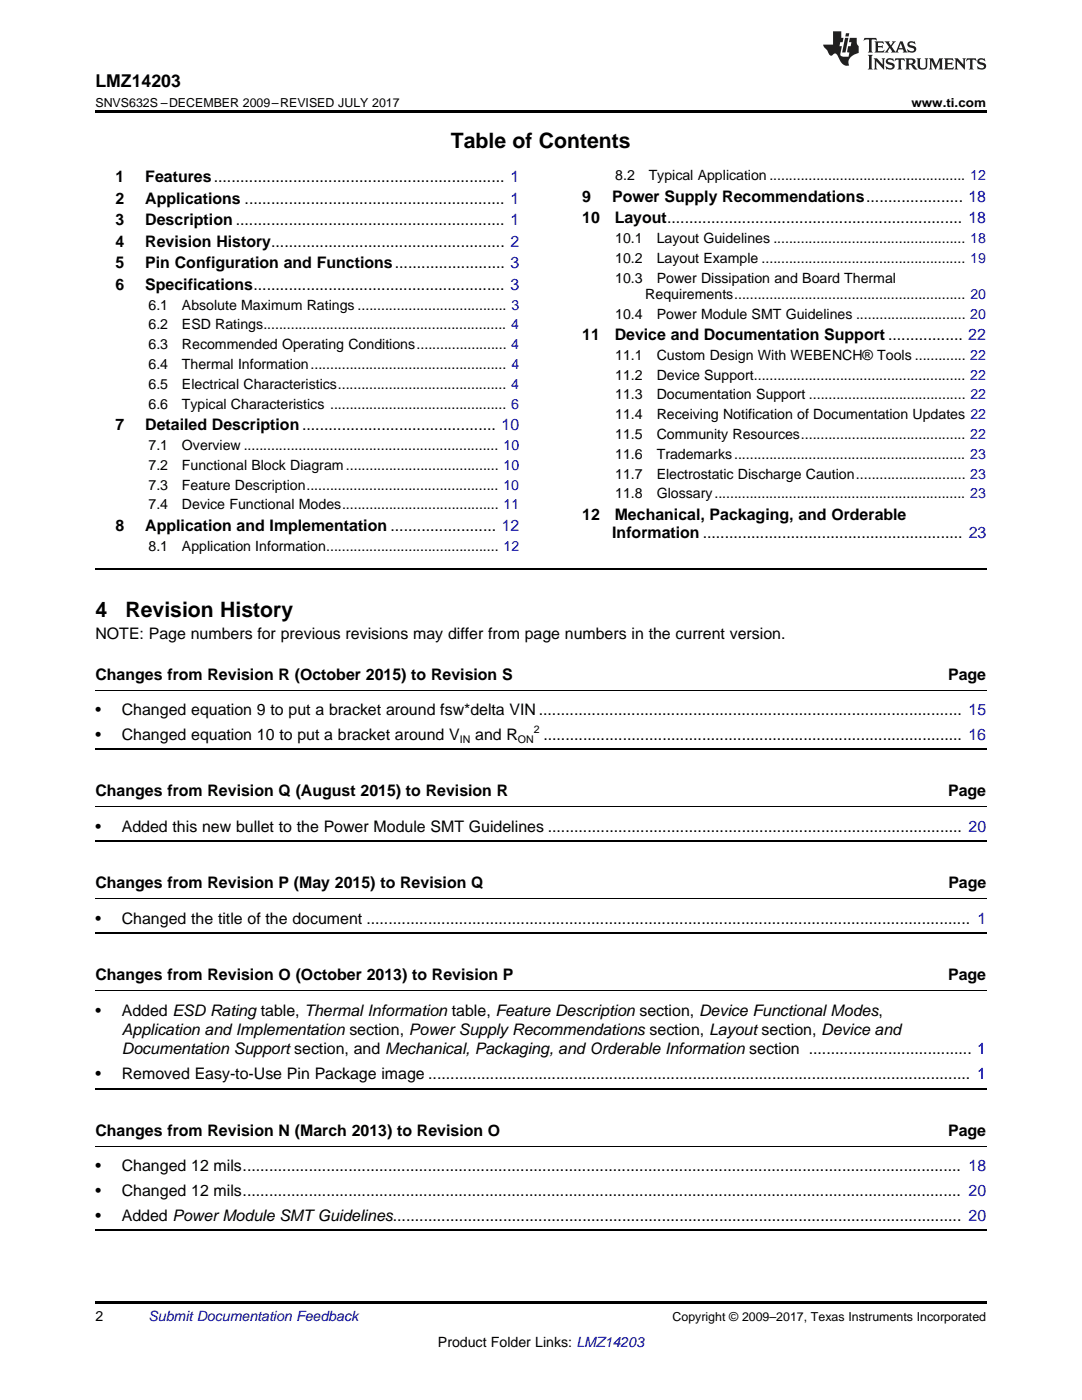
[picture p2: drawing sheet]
<svg xmlns="http://www.w3.org/2000/svg" width="216mm" height="279mm" viewBox="0 0 216 279" stroke-linecap="round" stroke-linejoin="round" font-family="sans-serif">
<defs><g id="words">
<g font-size="4.2">
<text x="90" y="29.6">Table of Contents</text>
<text x="19" y="123.2">4</text>
<text x="25" y="123.2">Revision History</text>
</g>
<text font-size="3.5" x="19" y="17.3">LMZ14203</text>
<g font-size="3.2">
<text x="23" y="36.3">1</text>
<text x="23" y="40.6">2</text>
<text x="29" y="36.3">Features.................................................................. 1</text>
<text x="29" y="40.6">Applications ........................................................... 1</text>
<text x="116.2" y="40.3">9</text>
<text x="122.1" y="40.3">Power Supply Recommendations...................... 18</text>
<text x="23" y="44.9">3</text>
<text x="29" y="44.9">Description ............................................................. 1</text>
<text x="116.2" y="44.6">10</text>
<text x="122.7" y="44.6">Layout................................................................... 18</text>
<text x="23" y="49.2">4</text>
<text x="23" y="53.6">5</text>
<text x="29" y="49.2">Revision History..................................................... 2</text>
<text x="29" y="53.6">Pin Configuration and Functions......................... 3</text>
<text x="23" y="57.9">6</text>
<text x="29" y="57.9">Specifications......................................................... 3</text>
<text x="116.2" y="67.9">11</text>
<text x="122.7" y="67.9">Device and Documentation Support ................. 22</text>
<text x="23" y="85.9">7</text>
<text x="29" y="85.9">Detailed Description............................................ 10</text>
<text x="23" y="106">8</text>
<text x="29" y="106">Application and Implementation ........................ 12</text>
<text x="116.2" y="103.8">12</text>
<text x="122.2" y="107.3">Information ........................................................... 23</text>
<text x="122.7" y="103.8">Mechanical, Packaging, and Orderable</text>
<text x="19" y="127.5">NOTE: Page numbers for previous revisions may differ from page numbers in the current version.</text>
<text x="19" y="135.6">Changes from Revision R (October 2015) to Revision S</text>
<text x="189.2" y="135.6">Page</text>
<text x="19" y="142.7">•</text>
<text x="24.3" y="142.7">Changed equation 9 to put a bracket around fsw*delta VIN................................................................................................ 15</text>
<text x="19" y="147.6">•</text>
<text x="24.3" y="147.6">Changed equation 10 to put a bracket around V</text>
<text x="94.8" y="147.6">and R</text>
<text x="108.4" y="147.6">............................................................................................... 16</text>
<text x="19" y="158.9">Changes from Revision Q (August 2015) to Revision R</text>
<text x="189.2" y="158.9">Page</text>
<text x="19" y="166">•</text>
<text x="24.3" y="166">Added this new bullet to the Power Module SMT Guidelines .............................................................................................. 20</text>
<text x="19" y="177.3">Changes from Revision P (May 2015) to Revision Q</text>
<text x="189.2" y="177.3">Page</text>
<text x="19" y="184.3">•</text>
<text x="24.3" y="184.3">Changed the title of the document ......................................................................................................................................... 1</text>
<text x="19" y="195.6">Changes from Revision O (October 2013) to Revision P</text>
<text x="189.2" y="195.6">Page</text>
<text x="19" y="202.7">•</text>
<text x="24.3" y="202.7">Added ESD Rating table, Thermal Information table, Feature Description section, Device Functional Modes,</text>
<text x="24.3" y="206.6">Application and Implementation section, Power Supply Recommendations section, Layout section, Device and</text>
<text x="19" y="215.4">•</text>
<text x="24.3" y="215.4">Removed Easy-to-Use Pin Package image ........................................................................................................................... 1</text>
<text x="24.3" y="210.4">Documentation Support section, and Mechanical, Packaging, and Orderable Information section ..................................... 1</text>
<text x="19" y="226.7">Changes from Revision N (March 2013) to Revision O</text>
<text x="189.2" y="226.7">Page</text>
<text x="19" y="233.7">•</text>
<text x="24.3" y="233.7">Changed 12 mils................................................................................................................................................................... 18</text>
<text x="19" y="238.7">•</text>
<text x="24.3" y="238.7">Changed 12 mils................................................................................................................................................................... 20</text>
<text x="19" y="243.6">•</text>
<text x="24.3" y="243.6">Added Power Module SMTGuidelines................................................................................................................................. 20</text>
</g>
<g font-size="2.8">
<text x="122.8" y="36">8.2</text>
<text x="129.4" y="36">Typical Application .................................................. 12</text>
<text x="122.8" y="48.5">10.1</text>
<text x="122.8" y="52.5">10.2</text>
<text x="131" y="48.5">Layout Guidelines ................................................. 18</text>
<text x="131" y="52.5">Layout Example .................................................... 19</text>
<text x="122.8" y="56.4">10.3</text>
<text x="128.8" y="59.6">Requirements........................................................... 20</text>
<text x="131" y="56.4">Power Dissipation and Board Thermal</text>
<text x="29.6" y="61.8">6.1</text>
<text x="29.6" y="65.8">6.2</text>
<text x="36.3" y="61.8">Absolute Maximum Ratings ...................................... 3</text>
<text x="36.3" y="65.8">ESD Ratings.............................................................. 4</text>
<text x="122.8" y="63.6">10.4</text>
<text x="131" y="63.6">Power Module SMT Guidelines ............................ 20</text>
<text x="29.6" y="69.7">6.3</text>
<text x="36.3" y="69.7">Recommended Operating Conditions....................... 4</text>
<text x="122.8" y="71.8">11.1</text>
<text x="131" y="71.8">Custom Design With WEBENCH® Tools ............. 22</text>
<text x="29.6" y="73.7">6.4</text>
<text x="29.6" y="77.6">6.5</text>
<text x="36.3" y="73.7">Thermal Information.................................................. 4</text>
<text x="36.3" y="77.6">Electrical Characteristics........................................... 4</text>
<text x="122.8" y="75.8">11.2</text>
<text x="131" y="75.8">Device Support...................................................... 22</text>
<text x="29.6" y="81.6">6.6</text>
<text x="36.3" y="81.6">Typical Characteristics ............................................. 6</text>
<text x="122.8" y="79.7">11.3</text>
<text x="122.8" y="83.7">11.4</text>
<text x="131" y="79.7">Documentation Support ........................................ 22</text>
<text x="131" y="83.7">Receiving Notification of Documentation Updates 22</text>
<text x="29.6" y="89.8">7.1</text>
<text x="36.3" y="89.8">Overview ................................................................. 10</text>
<text x="122.8" y="87.6">11.5</text>
<text x="131" y="87.6">Community Resources.......................................... 22</text>
<text x="29.6" y="93.8">7.2</text>
<text x="36.3" y="93.8">Functional Block Diagram....................................... 10</text>
<text x="122.8" y="91.6">11.6</text>
<text x="122.8" y="95.5">11.7</text>
<text x="131" y="91.6">Trademarks........................................................... 23</text>
<text x="131" y="95.5">Electrostatic Discharge Caution............................ 23</text>
<text x="29.6" y="97.7">7.3</text>
<text x="29.6" y="101.7">7.4</text>
<text x="36.3" y="97.7">Feature Description................................................. 10</text>
<text x="36.3" y="101.7">Device Functional Modes........................................ 11</text>
<text x="122.8" y="99.5">11.8</text>
<text x="131" y="99.5">Glossary................................................................ 23</text>
<text x="29.6" y="109.9">8.1</text>
<text x="36.3" y="109.9">Application Information............................................ 12</text>
<text x="19" y="263.6">2</text>
<text x="87.4" y="268.9">Product Folder Links: LMZ14203</text>
</g>
<text font-size="2.8" fill="#0000c8" x="29.6" y="263.6">Submit Documentation Feedback</text>
<g font-size="2.5">
<text x="19" y="21.4">SNVS632S –DECEMBER 2009–REVISED JULY 2017</text>
<text x="181.9" y="21.4">www.ti.com</text>
<text x="134.2" y="263.6">Copyright © 2009–2017, Texas Instruments Incorporated</text>
</g>
<g font-size="2.1">
<text x="91.8" y="148.3">IN</text>
<text x="103.4" y="148.3">ON</text>
<text x="106.5" y="146.4">2</text>
</g>
</g></defs>
<path d="M19 22h177.8v.5h-177.8zM19 259.7h177.8v.5h-177.8z" fill="#000"/>
<path d="M19 113.6h177.8M19 149.6h177.8M19 167.9h177.8M19 186.3h177.8M19 217.3h177.8M19 245.5h177.8" fill="none" stroke="#000" stroke-width=".35"/>
<path d="M19 137.7h177.8M19 179.3h177.8M19 161h177.8M19 197.7h177.8M19 228.7h177.8" fill="none" stroke="#000" stroke-width=".2"/>
<g fill="#231f20">
<path d="M172.5 7.6l-.1 .5 .4-.2h.6v.1v2.1l-.2 .4h.9l-.2-.4v-2.1l.1-.1h.5l.5 .2-.2-.5zM174.5 8.3l.2 .3v1.5l-.2 .4h1.8l.2-.6a1.04 1.04 0 0 1-1.3 .2v-.7h.6l.3 .2v-.6l-.3 .2h-.6v-.6l.8-.1 .4 .3-.2-.5zM176.5 8.3l.9 1.1-.9 1.1h.8l-.2-.2 .4-.7 .5 .7-.2 .2h1.5l-.2-.2 .2-.4h.9l.1 .4-.2 .2h1l-.3-.3-.7-1.9h-.5l-.9 2-.8-1 .9-1h-.8l.1 .3-.4 .5-.3-.6 .1-.2zM179.7 8.6l.4 1h-.7zM181.3 8.4a.63 .63 0 0 0-.2 .7 .63 .63 0 0 0 .6 .4l.6 .2 .1 .2a.75 .75 0 0 1-.7 .4 .75 .75 0 0 1-.6-.5l.1 .7 .1-.1a1.11 1.11 0 0 0 1.5-.6 1.13 1.13 0 0 0-1.2-.8l-.1-.4a1.04 1.04 0 0 1 1.2 .2l-.2-.5-.2 .1-.4-.2zM173.2 10.9l.2 .4v2.2l-.2 .4h1l-.3-.4v-2.2l.3-.4zM174.3 11.6l.3 .4v1.5l-.3 .4h.8l-.2-.4v-1.3l1.5 1.7v-1.9l.2-.4h-.7l.2 .4v.9l-1.1-1.3zM177 11.8a.62 .62 0 0 0-.2 .7 .62 .62 0 0 0 .6 .4l.6 .1 .1 .3a.76 .76 0 0 1-.7 .3 .76 .76 0 0 1-.7-.4l.2 .7 .1-.1a1.11 1.11 0 0 0 1.5-.6 1.13 1.13 0 0 0-1.2-.8l-.1-.4a1.04 1.04 0 0 1 1.2 .2l-.2-.6-.2 .1-.5-.1zM178.7 11.6l-.2 .6a.61 .61 0 0 1 .8-.3v1.6l-.2 .4h.9l-.2-.4v-1.6a.63 .63 0 0 1 .7 .3l-.1-.6zM180.6 11.6l.3 .4v1.5l-.3 .4h1l-.2-.2-.1-.8 .6 .2a.76 .76 0 0 0 1.2 .7l-1-1a.58 .58 0 0 0 .6-.5 .58 .58 0 0 0-.5-.6zM181.4 11.9h.1a.45 .45 0 0 1 .5 .1 .45 .45 0 0 1 .1 .5l-.8 .2zM182.9 11.6l.2 .2a2.17 2.17 0 0 0 .3 1.9 .99 .99 0 0 0 1.6-.6v-1.1l.2-.4h-.7l.2 .2a1.92 1.92 0 0 1-.2 1.8 .6 .6 0 0 1-.9-.5v-1.1l.2-.4zM185.4 11.6l.2 .4v1.5l-.2 .4h.7l-.2-.4v-1.4l.8 1.8 .8-1.8v1.4l-.2 .4h.9l-.2-.4v-1.5l.2-.4h-.8l-.6 1.5-.6-1.5zM188.4 11.6l.2 .4v1.5l-.2 .4h1.8l.1-.6a1.04 1.04 0 0 1-1.2 .1v-.6h.5l.4 .2v-.6l-.4 .2h-.5v-.7h.8l.3 .3-.1-.6zM190.5 11.6l.2 .4v1.5l-.2 .4h.7l-.2-.4v-1.3l1.5 1.7v-1.9l.2-.4h-.7l.2 .4v.9l-1.1-1.3zM192.9 11.6l-.1 .6a.61 .61 0 0 1 .7-.3l.1 1.6-.3 .4h1l-.3-.4 .1-1.6a.63 .63 0 0 1 .7 .3l-.1-.6zM195.2 11.8a.62 .62 0 0 0-.2 .7 .62 .62 0 0 0 .6 .4l.6 .1 .1 .3a.76 .76 0 0 1-.7 .3 .76 .76 0 0 1-.6-.4l.1 .7 .1-.1a1.11 1.11 0 0 0 1.6-.6 1.13 1.13 0 0 0-1.3-.8l-.1-.4a1.04 1.04 0 0 1 1.2 .2l-.1-.6-.2 .1-.5-.1z"/>
<path d="M166.2 6.3v2.6h-1.9v.4l.8 .9a.91 .91 0 0 0 1 .8 .56 .56 0 0 1 .5-.3 .56 .56 0 0 1 .5 .3l.4 .8a1.53 1.53 0 0 0 1.9 1.2 1.54 1.54 0 0 1 1-2.1l.9-.3v-1.4a1.52 1.52 0 0 1-.4-1.6h-1.3l-.2 .8h.5l-.2 .8h-.5l-.1 1v.2l.4 .1-.2 .8a1.93 1.93 0 0 1-1.6-.3l.3-1.8h-.5l.2-.8h.4l.2-.8h-.4v-1.3zM168.6 7.6l-.6 2.9h.7l.6-2.9zM168.8 6.6l-.1 .7h.6l.2-.7z"/>
</g>
<use href="#words"/>
</svg>
